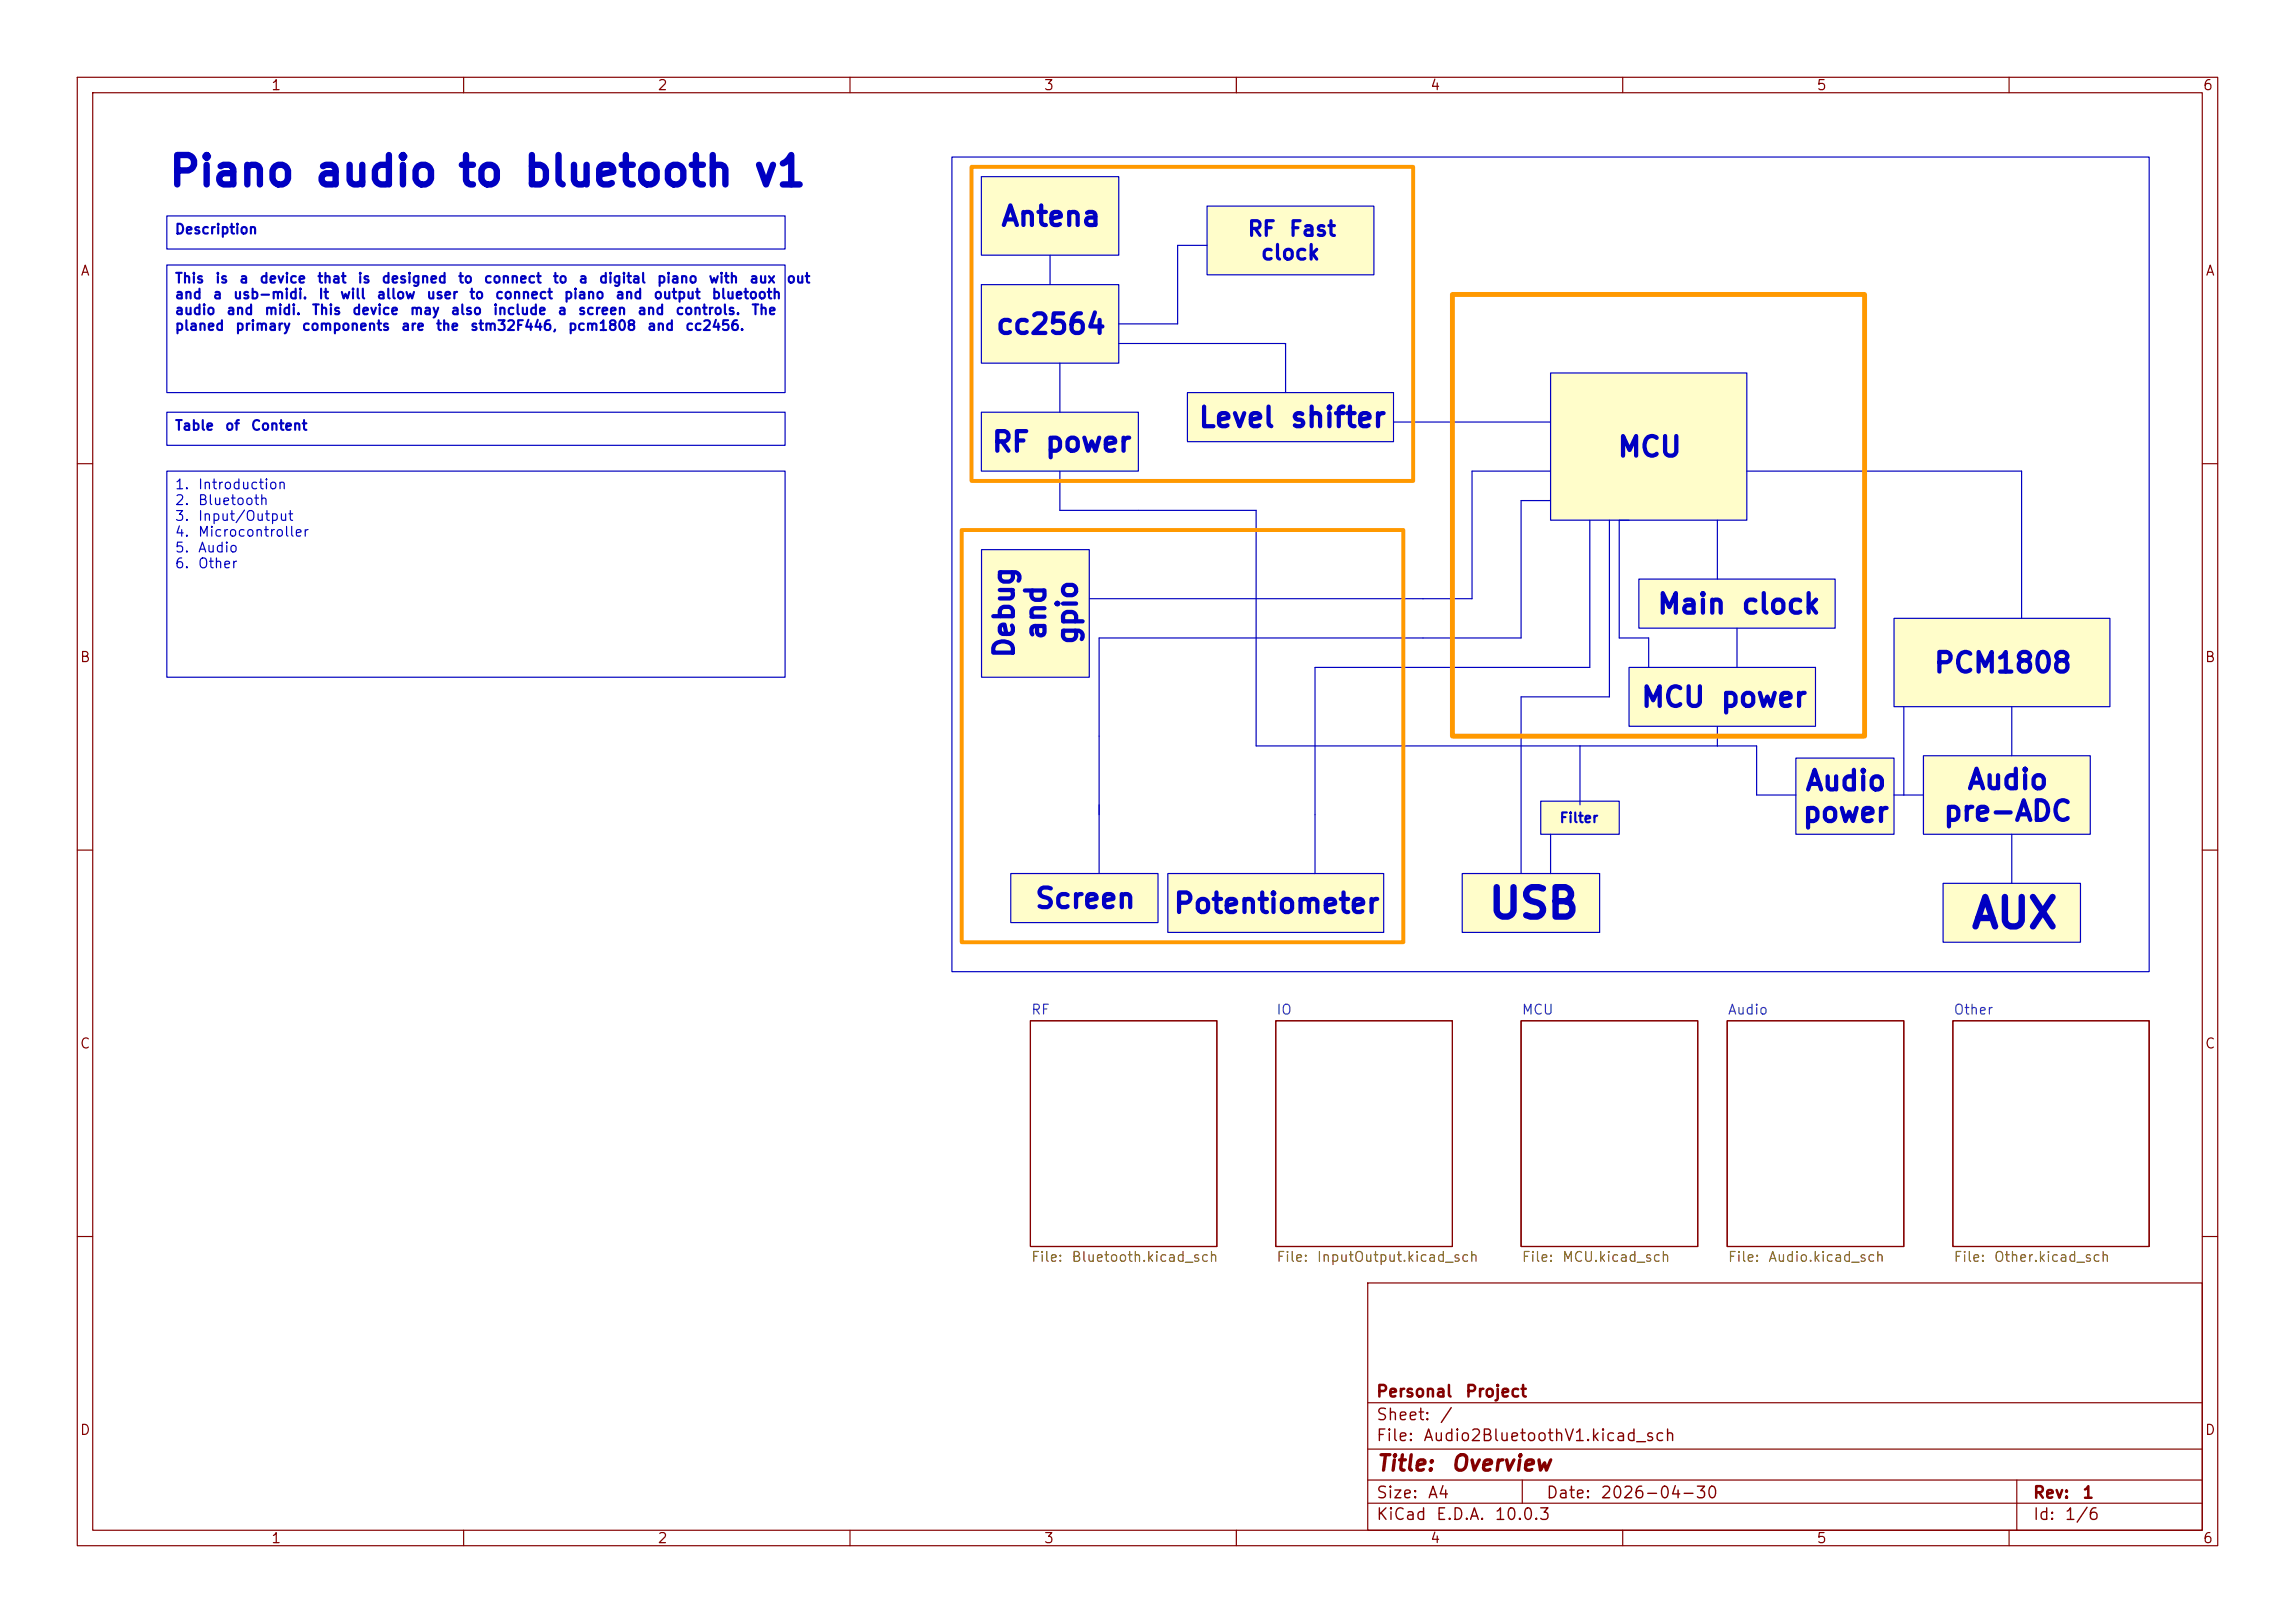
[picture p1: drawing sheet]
<svg xmlns="http://www.w3.org/2000/svg" width="297mm" height="210mm" viewBox="0 0 297 210" stroke-linecap="round" stroke-linejoin="round" font-family="sans-serif">
<defs><g id="words">
<g font-size="3.8" fill="#0000c2">
<text x="21.6" y="25">Piano audio to bluetooth v1</text>
<text x="192.4" y="119.8">USB</text>
<text x="254.9" y="121">AUX</text>
</g>
<g font-size="2.5" fill="#0000c2">
<text x="129.4" y="29.9">Antena</text>
<text x="128.7" y="43.9">cc2564</text>
<text x="128.2" y="59.1">RF power</text>
<text x="155" y="55.9">Level shifter</text>
<text x="209.2" y="59.7">MCU</text>
<text x="135.9" y="82.9" transform="rotate(-90 135.9 82.9)">and</text>
<text x="140" y="83.6" transform="rotate(-90 140 83.6)">gpio</text>
<text x="214.3" y="80">Main clock</text>
<text x="131.9" y="85.3" transform="rotate(-90 131.9 85.3)">Debug</text>
<text x="250.1" y="87.7">PCM1808</text>
<text x="212.2" y="92.1">MCU power</text>
<text x="233.1" y="107">power</text>
<text x="233.5" y="102.9">Audio</text>
<text x="251.4" y="106.9">pre-ADC</text>
<text x="254.4" y="102.8">Audio</text>
<text x="133.8" y="118.1">Screen</text>
<text x="151.7" y="118.8">Potentiometer</text>
</g>
<g font-size="2" fill="#840000">
<text x="178" y="190.8">Title:</text>
<text x="187.7" y="190.8">Overview</text>
</g>
<g font-size="1.9" fill="#0000c2">
<text x="161.3" y="31">RF</text>
<text x="163" y="34.1">clock</text>
<text x="166.7" y="31">Fast</text>
</g>
<g font-size="1.5" fill="#840000">
<text x="178" y="184.2">Sheet:</text>
<text x="178" y="181.2">Personal</text>
<text x="186.2" y="184.2">/</text>
<text x="189.5" y="181.2">Project</text>
<text x="178" y="186.9">File:</text>
<text x="184.1" y="186.9">Audio2BluetoothV1.kicad_sch</text>
<text x="178" y="197.1">KiCad</text>
<text x="178" y="194.3">Size:</text>
<text x="184.7" y="194.3">A4</text>
<text x="185.7" y="197.1">E.D.A.</text>
<text x="193.3" y="197.1">10.0.3</text>
<text x="200" y="194.3">Date:</text>
<text x="207" y="194.3">2026-04-30</text>
<text x="263" y="194.3">Rev:</text>
<text x="263" y="197.1">Id:</text>
<text x="267.1" y="197.1">1/6</text>
<text x="269.4" y="194.3">1</text>
</g>
<g font-size="1.3" fill="#840000">
<text x="35" y="12">1</text>
<text x="85" y="12">2</text>
<text x="135" y="12">3</text>
<text x="185" y="12">4</text>
<text x="235" y="12">5</text>
<text x="285" y="12">6</text>
<text x="10.3" y="36">A</text>
<text x="285.3" y="36">A</text>
<text x="10.3" y="86">B</text>
<text x="285.3" y="86">B</text>
<text x="10.3" y="136">C</text>
<text x="285.3" y="136">C</text>
<text x="10.3" y="186">D</text>
<text x="285.3" y="186">D</text>
<text x="35" y="200">1</text>
<text x="85" y="200">2</text>
<text x="135" y="200">3</text>
<text x="185" y="200">4</text>
<text x="235" y="200">5</text>
<text x="285" y="200">6</text>
</g>
<g font-size="1.3" fill="#0000c2">
<text x="22.5" y="30.6">Description</text>
<text x="22.5" y="37">This</text>
<text x="22.5" y="39">and</text>
<text x="22.5" y="41">audio</text>
<text x="27.5" y="39">a</text>
<text x="27.8" y="37">is</text>
<text x="29.2" y="41">and</text>
<text x="30.1" y="39">usb-midi.</text>
<text x="30.9" y="37">a</text>
<text x="33.5" y="37">device</text>
<text x="34.1" y="41">midi.</text>
<text x="40.3" y="41">This</text>
<text x="41" y="37">that</text>
<text x="41.1" y="39">It</text>
<text x="43.9" y="39">will</text>
<text x="45.5" y="41">device</text>
<text x="46.2" y="37">is</text>
<text x="48.7" y="39">allow</text>
<text x="49.3" y="37">designed</text>
<text x="53" y="41">may</text>
<text x="55.1" y="39">user</text>
<text x="58.2" y="41">also</text>
<text x="59.2" y="37">to</text>
<text x="60.6" y="39">to</text>
<text x="62.5" y="37">connect</text>
<text x="63.7" y="41">include</text>
<text x="64" y="39">connect</text>
<text x="71.4" y="37">to</text>
<text x="72.1" y="41">a</text>
<text x="72.9" y="39">piano</text>
<text x="74.7" y="41">screen</text>
<text x="74.8" y="37">a</text>
<text x="77.4" y="37">digital</text>
<text x="79.6" y="39">and</text>
<text x="82.4" y="41">and</text>
<text x="84.5" y="39">output</text>
<text x="84.9" y="37">piano</text>
<text x="87.3" y="41">controls.</text>
<text x="91.6" y="37">with</text>
<text x="92" y="39">bluetooth</text>
<text x="96.9" y="37">aux</text>
<text x="97.2" y="41">The</text>
<text x="101.7" y="37">out</text>
<text x="22.5" y="43.1">planed</text>
<text x="30.4" y="43.1">primary</text>
<text x="39" y="43.1">components</text>
<text x="51.8" y="43.1">are</text>
<text x="56.3" y="43.1">the</text>
<text x="60.8" y="43.1">stm32F446,</text>
<text x="73.4" y="43.1">pcm1808</text>
<text x="83.7" y="43.1">and</text>
<text x="88.6" y="43.1">cc2456.</text>
<text x="22.5" y="56">Table</text>
<text x="29" y="56">of</text>
<text x="32.4" y="56">Content</text>
<text x="22.5" y="63.6">1.</text>
<text x="22.5" y="65.7">2.</text>
<text x="25.5" y="63.6">Introduction</text>
<text x="25.5" y="65.7">Bluetooth</text>
<text x="22.5" y="67.7">3.</text>
<text x="22.5" y="69.8">4.</text>
<text x="22.5" y="71.8">5.</text>
<text x="25.5" y="67.7">Input/Output</text>
<text x="25.5" y="69.8">Microcontroller</text>
<text x="25.5" y="71.8">Audio</text>
<text x="22.5" y="73.9">6.</text>
<text x="25.5" y="73.9">Other</text>
<text x="201.7" y="106.8">Filter</text>
</g>
<g font-size="1.3" fill="#006464">
<text x="133.3" y="131.6">RF</text>
<text x="165.1" y="131.6">IO</text>
<text x="196.8" y="131.6">MCU</text>
<text x="223.5" y="131.6">Audio</text>
<text x="252.7" y="131.6">Other</text>
</g>
<g font-size="1.3" fill="#725600">
<text x="133.3" y="163.6">File:</text>
<text x="138.6" y="163.6">Bluetooth.kicad_sch</text>
<text x="165.1" y="163.6">File:</text>
<text x="170.3" y="163.6">InputOutput.kicad_sch</text>
<text x="196.8" y="163.6">File:</text>
<text x="202.1" y="163.6">MCU.kicad_sch</text>
<text x="223.5" y="163.6">File:</text>
<text x="228.7" y="163.6">Audio.kicad_sch</text>
<text x="252.7" y="163.6">File:</text>
<text x="258" y="163.6">Other.kicad_sch</text>
</g>
</g></defs>
<g fill="none" stroke="#840000" stroke-width=".15">
<path d="M10 10h277v190h-277zM12 12h273v186h-273zM60 10v2M110 10v2M160 10v2M210 10v2M260 10v2M10 60h2M285 60h2M10 110h2M285 110h2M133.3 132.1h24.2v29.2h-24.2z"/>
<path d="M165.1 132.1h22.9v29.2h-22.9zM196.8 132.1h22.9v29.2h-22.9zM223.5 132.1h22.9v29.2h-22.9zM252.7 132.1h25.4v29.2h-25.4zM10 160h2M177 166h108v32h-108zM285 160h2M60 198v2M110 198v2M160 198v2M177 194.5h108M177 191.5h108"/>
<path d="M177 187.5h108M177 181.5h108M197 191.5v3M210 198v2M260 198v2M261 191.5v6.5"/>
</g>
<g fill="#fffdca">
<path d="M127 71.1h14v16.5h-14z"/>
<path d="M127 53.3h20.3v7.7h-20.3z"/>
<path d="M130.8 113h19.1v6.4h-19.1z"/>
<path d="M127 22.9h17.8v10.1h-17.8z"/>
<path d="M127 36.8h17.8v10.2h-17.8z"/>
<path d="M156.2 26.7h21.6v8.9h-21.6z"/>
<path d="M153.7 50.8h26.6v6.3h-26.6z"/>
<path d="M151.1 113h28v7.7h-28z"/>
<path d="M251.5 114.3h17.7v7.6h-17.7z"/>
<path d="M199.4 103.7h10.1v4.2h-10.1z"/>
<path d="M210.8 86.4h24.1v7.6h-24.1z"/>
<path d="M200.7 48.3h25.4v19h-25.4z"/>
<path d="M212.1 74.9h25.4v6.4h-25.4z"/>
<path d="M248.9 97.8h21.6v10.2h-21.6z"/>
<path d="M189.2 113h17.8v7.7h-17.8z"/>
<path d="M232.4 98.1h12.7v9.9h-12.7z"/>
<path d="M245.1 80h27.9v11.4h-27.9z"/>
</g>
<path d="M133.3 132.1h24.2v29.2h-24.2zM165.1 132.1h22.9v29.2h-22.9zM196.8 132.1h22.9v29.2h-22.9zM223.5 132.1h22.9v29.2h-22.9zM252.7 132.1h25.4v29.2h-25.4z" fill="none" stroke="#840000" stroke-width=".15"/>
<g fill="none" stroke="#0000c2" stroke-width=".15">
<path d="M21.6 27.9h80v4.3h-80zM21.6 34.3h80v16.5h-80zM123.2 20.3h154.9v105.4h-154.9zM127 22.9h17.8v10.1h-17.8zM127 36.8h17.8v10.2h-17.8zM135.9 33v3.8M156.2 26.7h21.6v8.9h-21.6zM156.2 31.8h-3.8v10.1h-7.6M21.6 53.3h80v4.3h-80zM127 53.3h20.3v7.7h-20.3zM137.2 47v6.3M144.8 44.5h21.6v6.3"/>
<path d="M153.7 50.8h26.6v6.3h-26.6zM180.3 54.6h20.4M200.7 48.3h25.4v19h-25.4zM21.6 61h80v26.6h-80zM127 71.1h14v16.5h-14zM137.2 61v5h25.4v30.5h64.7v6.4h5.1M200.7 61h-10.2v16.5h-49.5M200.7 64.8h-3.9v17.8h-54.6v30.4M205.7 67.3v19.1h-35.5v26.6M208.3 67.3v22.9h-11.5v22.8M210.8 67.3h-1.3v15.3h3.9v3.8M212.1 74.9h25.4v6.4h-25.4z"/>
<path d="M222.2 67.3v7.6M226.1 61h35.5v19M204.5 96.5v7.6M210.8 86.4h24.1v7.6h-24.1zM222.2 94v2.5M224.8 81.3v5.1M232.4 98.1h12.7v9.9h-12.7zM245.1 80h27.9v11.4h-27.9zM246.4 91.4v11.5M248.9 97.8h21.6v10.2h-21.6zM260.3 91.4v6.4M130.8 113h19.1v6.4h-19.1z"/>
<path d="M151.1 113h28v7.7h-28zM189.2 113h17.8v7.7h-17.8zM199.4 103.7h10.1v4.2h-10.1zM200.7 108v5M245.1 102.9h3.8M251.5 114.3h17.7v7.6h-17.7zM260.3 108v6.3"/>
</g>
<path d="M125.7 21.6h57.2v40.6h-57.2zM124.5 68.6h57.1v53.3h-57.1z" fill="none" stroke="#f90" stroke-width=".51"/>
<path d="M188 38.1h53.3v57.2h-53.3z" fill="none" stroke="#f90" stroke-width=".63"/>
<use href="#words"/>
</svg>
